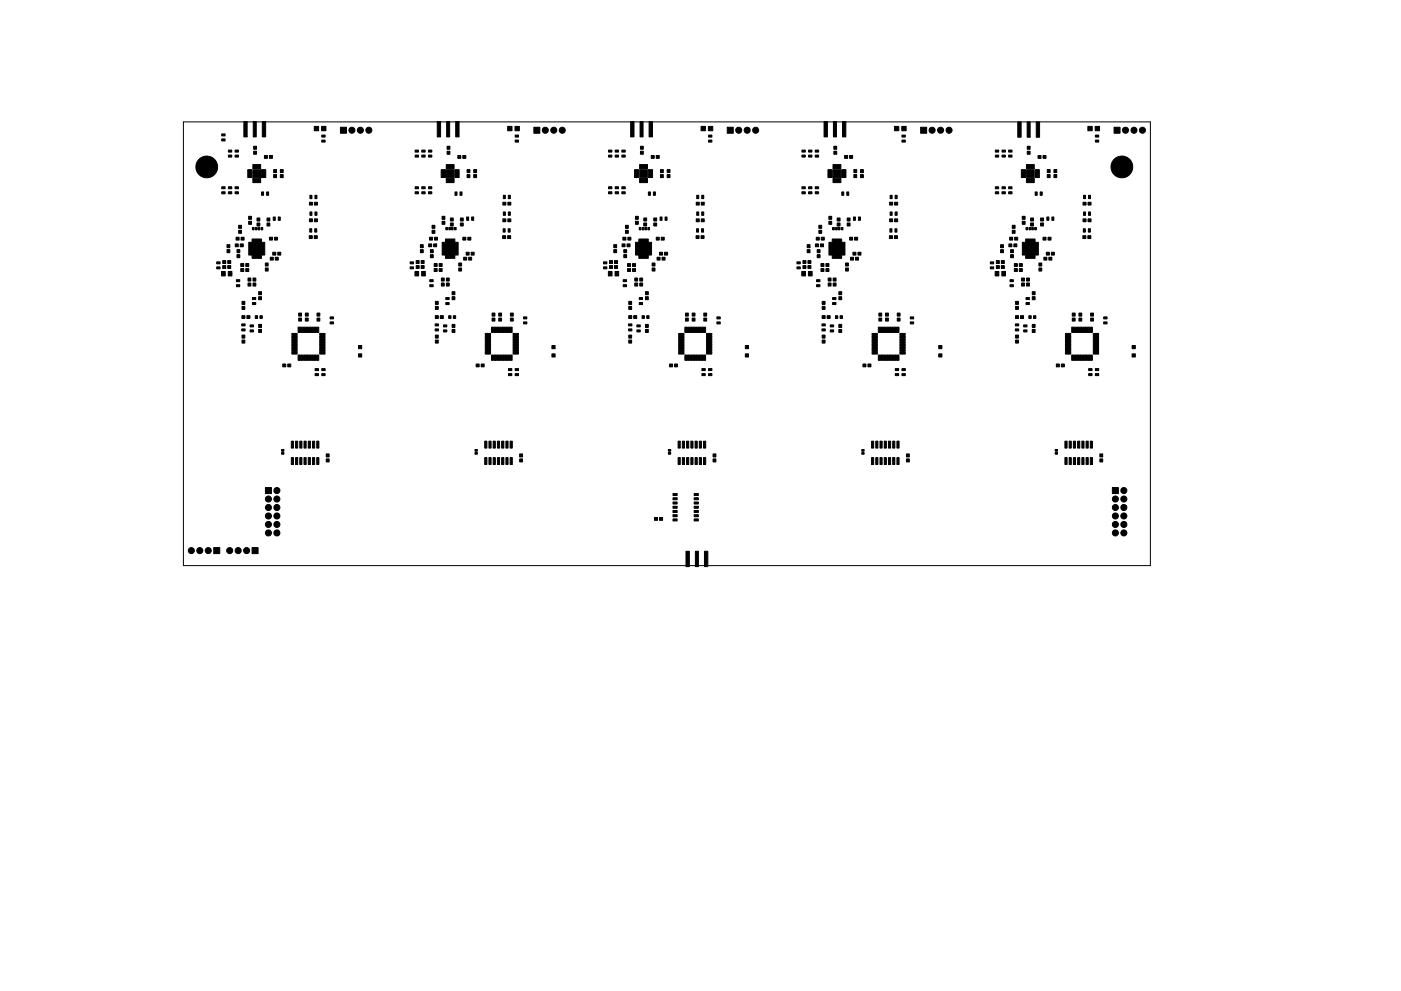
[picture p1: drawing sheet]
<svg xmlns="http://www.w3.org/2000/svg" width="420mm" height="297mm" viewBox="0 0 420 297" stroke-linecap="round" stroke-linejoin="round" font-family="sans-serif">
<path d="M55 36.5h290v133h-290z" fill="none" stroke="#000" stroke-width=".3"/>
<g fill="#000" stroke="#000" stroke-width=".3">
<path d="M94.2 37.9h1.4v1.3h-1.4zM96.4 37.9h1.4v1.3h-1.4zM102.1 38.1h1.8v1.8h-1.8zM152.2 37.9h1.4v1.3h-1.4zM154.4 37.9h1.4v1.3h-1.4zM160.1 38.1h1.8v1.8h-1.8zM210.2 37.9h1.4v1.3h-1.4zM212.4 37.9h1.4v1.3h-1.4zM218.1 38.1h1.8v1.8h-1.8zM268.2 37.9h1.3v1.3h-1.3zM270.4 37.9h1.4v1.3h-1.4zM276.1 38.1h1.8v1.8h-1.8z"/>
<path d="M326.2 37.9h1.4v1.3h-1.4zM328.4 37.9h1.4v1.3h-1.4zM334.1 38.1h1.8v1.8h-1.8zM66.5 57.5h1v.6h-1zM66.5 56h1v.6h-1zM66.5 41.6h1v.6h-1zM66.5 40.1h1v.6h-1zM68.5 57.5h1v.6h-1zM68.5 56h1v.6h-1zM68.5 46.5h1v.6h-1zM68.5 45h1v.6h-1zM70.5 57.5h1v.6h-1z"/>
<path d="M70.5 56h1v.6h-1zM70.5 46.5h1v.6h-1zM70.5 45h1v.6h-1zM73.1 36.4h1v4.6h-1zM74.3 50.9h1.3v2.3h-1.3zM75.9 36.4h1v4.6h-1zM76.1 45.3h.8v.9h-.8zM76.1 43.8h.8v.9h-.8zM75.9 50.9h2.2v2.3h-2.2zM75.8 53.4h2.4v1.3h-2.4zM75.8 49.3h2.4v1.3h-2.4zM78.4 57.5h.7v1h-.7z"/>
<path d="M78.7 36.4h1v4.6h-1zM78.4 50.9h1.3v2.3h-1.3zM79.3 46.6h.9v.9h-.9zM79.9 57.5h.7v1h-.7zM80.8 46.6h.9v.9h-.9zM82.1 52.3h.8v.9h-.8zM82.1 50.8h.8v.9h-.8zM84.1 52.3h.8v.9h-.8zM84.1 50.8h.8v.9h-.8zM92.9 58.5h.7v1h-.7zM94.4 58.5h.7v1h-.7zM96.5 42h1v.6h-1z"/>
<path d="M96.5 40.5h1v.6h-1zM124.5 57.5h1v.6h-1zM124.5 56h1v.6h-1zM124.5 46.5h1v.6h-1zM124.5 45h1v.6h-1zM126.5 57.5h1v.6h-1zM126.5 56h1v.6h-1zM126.5 46.5h1v.6h-1zM126.5 45h1v.6h-1zM128.5 57.5h1v.6h-1zM128.5 56h1v.6h-1zM128.5 46.5h1v.6h-1z"/>
<path d="M128.5 45h1v.6h-1zM131.1 36.4h1v4.6h-1zM132.3 50.9h1.3v2.3h-1.3zM133.9 36.4h1v4.6h-1zM134.1 45.3h.8v.9h-.8zM134.1 43.8h.8v.9h-.8zM133.9 50.9h2.2v2.3h-2.2zM133.8 53.4h2.4v1.3h-2.4zM133.8 49.3h2.4v1.3h-2.4zM136.4 57.5h.7v1h-.7zM136.7 36.4h1v4.6h-1zM136.4 50.9h1.3v2.3h-1.3z"/>
<path d="M137.3 46.6h.9v.9h-.9zM137.9 57.5h.7v1h-.7zM138.8 46.6h.9v.9h-.9zM140.1 52.3h.8v.9h-.8zM140.1 50.8h.8v.9h-.8zM142.1 52.3h.8v.9h-.8zM142.1 50.8h.8v.9h-.8zM150.9 58.5h.7v1h-.7zM152.4 58.5h.7v1h-.7zM154.5 42h1v.6h-1zM154.5 40.5h1v.6h-1zM182.5 57.5h1v.6h-1z"/>
<path d="M182.5 56h1v.6h-1zM182.5 46.5h1v.6h-1zM182.5 45h1v.6h-1zM184.5 57.5h1v.6h-1zM184.5 56h1v.6h-1zM184.5 46.5h1v.6h-1zM184.5 45h1v.6h-1zM186.5 57.5h1v.6h-1zM186.5 56h1v.6h-1zM186.5 46.5h1v.6h-1zM186.5 45h1v.6h-1zM189.1 36.4h1v4.6h-1z"/>
<path d="M190.3 50.9h1.3v2.3h-1.3zM191.9 36.4h1v4.6h-1zM192.1 45.3h.8v.9h-.8zM192.1 43.8h.8v.9h-.8zM191.9 50.9h2.2v2.3h-2.2zM191.8 53.4h2.4v1.3h-2.4zM191.8 49.3h2.4v1.3h-2.4zM194.4 57.5h.7v1h-.7zM194.7 36.4h1v4.6h-1zM194.4 50.9h1.3v2.3h-1.3zM195.3 46.6h.9v.9h-.9zM195.9 57.5h.7v1h-.7z"/>
<path d="M196.8 46.6h.9v.9h-.9zM198.1 52.3h.8v.9h-.8zM198.1 50.8h.8v.9h-.8zM200.1 52.3h.8v.9h-.8zM200.1 50.8h.8v.9h-.8zM208.9 58.5h.7v1h-.7zM210.4 58.5h.7v1h-.7zM212.5 42h1v.6h-1zM212.5 40.5h1v.6h-1zM240.5 57.5h1v.6h-1zM240.5 56h1v.6h-1zM240.5 46.5h1v.6h-1z"/>
<path d="M240.5 45h1v.6h-1zM242.5 57.5h1v.6h-1zM242.5 56h1v.6h-1zM242.5 46.5h1v.6h-1zM242.5 45h1v.6h-1zM244.5 57.5h1v.6h-1zM244.5 56h1v.6h-1zM244.5 46.5h1v.6h-1zM244.5 45h1v.6h-1zM247.1 36.4h1v4.6h-1zM248.3 50.9h1.3v2.3h-1.3zM249.9 36.4h1v4.6h-1z"/>
<path d="M250.1 45.3h.8v.9h-.8zM250.1 43.8h.8v.9h-.8zM249.9 50.9h2.2v2.3h-2.2zM249.8 53.4h2.4v1.3h-2.4zM249.8 49.3h2.4v1.3h-2.4zM252.4 57.5h.7v1h-.7zM252.7 36.4h1v4.6h-1zM252.4 50.9h1.3v2.3h-1.3zM253.3 46.6h.9v.9h-.9zM253.9 57.5h.7v1h-.7zM254.8 46.6h.9v.9h-.9zM256.1 52.3h.8v.9h-.8z"/>
<path d="M256.1 50.8h.8v.9h-.8zM258.1 52.3h.8v.9h-.8zM258.1 50.8h.8v.9h-.8zM266.9 58.5h.7v1h-.7zM268.5 58.5h.6v1h-.6zM270.5 42h1v.6h-1zM270.5 40.5h1v.6h-1zM298.5 57.5h1v.6h-1zM298.5 56h1v.6h-1zM298.5 46.5h1v.6h-1zM298.5 45h1v.6h-1zM300.5 57.5h1v.6h-1z"/>
<path d="M300.5 56h1v.6h-1zM300.5 46.5h1v.6h-1zM300.5 45h1v.6h-1zM302.5 57.5h1v.6h-1zM302.5 56h1v.6h-1zM302.5 46.5h1v.6h-1zM302.5 45h1v.6h-1zM305.2 36.5h1v4.6h-1zM306.3 50.9h1.3v2.3h-1.3zM308.1 45.3h.8v.9h-.8zM308.1 43.8h.8v.9h-.8zM308 36.5h1v4.6h-1z"/>
<path d="M307.9 50.9h2.2v2.3h-2.2zM307.8 53.4h2.4v1.3h-2.4zM307.8 49.3h2.4v1.3h-2.4zM310.4 57.5h.7v1h-.7zM310.4 50.9h1.3v2.3h-1.3zM310.8 36.5h1v4.6h-1zM311.3 46.6h.9v.9h-.9zM312 57.5h.6v1h-.6zM312.8 46.6h.9v.9h-.9zM314.1 52.3h.8v.9h-.8zM314.1 50.8h.8v.9h-.8zM316.1 52.3h.8v.9h-.8z"/>
<path d="M316.1 50.8h.8v.9h-.8zM324.9 58.5h.7v1h-.7zM326.4 58.5h.7v1h-.7zM328.5 42h1v.6h-1zM328.5 40.5h1v.6h-1zM65 78.5h1v.6h-1zM66.8 78.1h.9v.9h-.9zM68.1 74.8h.8v.9h-.8zM68.1 73.3h.8v.9h-.8zM68.3 78.1h.9v.9h-.9zM70.5 73.1h1v.9h-1zM70.8 71.1h.9v.9h-.9z"/>
<path d="M71.1 76.3h.8v.9h-.8zM71.1 74.8h.8v.9h-.8zM71.6 69h.8v.9h-.8zM71.6 67.5h.8v.9h-.8zM72 73.1h1v.9h-1zM72.2 79h.9v.9h-.9zM72.3 71.1h.9v.9h-.9zM73.7 79h.9v.9h-.9zM74.6 66.3h.8v.9h-.8zM74.6 64.8h.8v.9h-.8zM75.7 68.2h.5v.7h-.5zM76.6 68.2h.5v.7h-.5z"/>
<path d="M77.4 68.2h.5v.7h-.5zM77.1 66.8h.8v.9h-.8zM77.1 65.3h.8v.9h-.8zM74.6 72.6h1v-1h2.8v1h1v3.8l-1 .1v.9h-2.8v-.9l-1-.1zM78.3 68.2h.5v.7h-.5zM79.6 78.8h.8v.9h-.8zM80.1 66.8h.8v.9h-.8zM80.1 65.3h.8v.9h-.8zM80.8 71.1h.9v.9h-.9zM81 77.1h1v.9h-1zM81.9 65h.7v1h-.7zM81.8 75.6h.9v.9h-.9z"/>
<path d="M82.3 71.1h.9v.9h-.9zM82.5 77.1h1v.9h-1zM83.4 65h.7v1h-.7zM83.3 75.6h.9v.9h-.9zM92.9 68.6h.6v1h-.6zM92.9 63.5h.7v1h-.7zM92.7 70.6h.9v.9h-.9zM92.8 65.6h.9v.9h-.9zM92.8 60.6h.9v.9h-.9zM94.4 68.6h.6v1h-.6zM94.4 63.5h.7v1h-.7zM94.2 70.6h.9v.9h-.9z"/>
<path d="M94.3 65.6h.9v.9h-.9zM94.3 60.6h.9v.9h-.9zM123 78.5h1v.6h-1zM124.8 78.1h.9v.9h-.9zM126.1 74.8h.8v.9h-.8zM126.1 73.3h.8v.9h-.8zM126.3 78.1h.9v.9h-.9zM128.5 73.1h1v.9h-1zM128.8 71.1h.9v.9h-.9zM129.1 76.3h.8v.9h-.8zM129.1 74.8h.8v.9h-.8zM129.6 69h.8v.9h-.8z"/>
<path d="M129.6 67.5h.8v.9h-.8zM130 73.1h1v.9h-1zM130.2 79h.9v.9h-.9zM130.3 71.1h.9v.9h-.9zM131.7 79h.9v.9h-.9zM132.6 66.3h.8v.9h-.8zM132.6 64.8h.8v.9h-.8zM133.7 68.2h.5v.7h-.5zM134.6 68.2h.5v.7h-.5zM135.4 68.2h.5v.7h-.5zM135.1 66.8h.8v.9h-.8zM135.1 65.3h.8v.9h-.8z"/>
<path d="M132.6 72.6h1v-1h2.8v1h1v3.8l-1 .1v.9h-2.8v-.9l-1-.1zM136.3 68.2h.5v.7h-.5zM137.6 78.8h.8v.9h-.8zM138.1 66.8h.8v.9h-.8zM138.1 65.3h.8v.9h-.8zM138.8 71.1h.9v.9h-.9zM139 77.1h1v.9h-1zM139.9 65h.7v1h-.7zM139.8 75.6h.9v.9h-.9zM140.3 71.1h.9v.9h-.9zM140.5 77.1h1v.9h-1zM141.4 65h.7v1h-.7z"/>
<path d="M141.3 75.6h.9v.9h-.9zM150.9 68.6h.6v1h-.6zM150.9 63.5h.7v1h-.7zM150.7 70.6h.9v.9h-.9zM150.8 65.6h.9v.9h-.9zM150.8 60.6h.9v.9h-.9zM152.4 68.6h.6v1h-.6zM152.4 63.5h.7v1h-.7zM152.2 70.6h.9v.9h-.9zM152.3 65.6h.9v.9h-.9zM152.3 60.6h.9v.9h-.9zM181 78.5h1v.6h-1z"/>
<path d="M182.8 78.1h.9v.9h-.9zM184.1 74.8h.8v.9h-.8zM184.1 73.3h.8v.9h-.8zM184.3 78.1h.9v.9h-.9zM186.5 73.1h1v.9h-1zM186.8 71.1h.9v.9h-.9zM187.1 76.3h.8v.9h-.8zM187.1 74.8h.8v.9h-.8zM187.6 69h.8v.9h-.8zM187.6 67.5h.8v.9h-.8zM188 73.1h1v.9h-1zM188.2 79h.9v.9h-.9z"/>
<path d="M188.3 71.1h.9v.9h-.9zM189.7 79h.9v.9h-.9zM190.6 66.3h.8v.9h-.8zM190.6 64.8h.8v.9h-.8zM191.7 68.2h.5v.7h-.5zM192.6 68.2h.5v.7h-.5zM193.4 68.2h.5v.7h-.5zM193.1 66.8h.8v.9h-.8zM193.1 65.3h.8v.9h-.8zM190.6 72.6h1v-1h2.8v1h1v3.8l-1 .1v.9h-2.8v-.9l-1-.1zM194.3 68.2h.5v.7h-.5zM195.6 78.8h.8v.9h-.8z"/>
<path d="M196.1 66.8h.8v.9h-.8zM196.1 65.3h.8v.9h-.8zM196.8 71.1h.9v.9h-.9zM197 77.1h1v.9h-1zM197.9 65h.7v1h-.7zM197.8 75.6h.9v.9h-.9zM198.3 71.1h.9v.9h-.9zM198.5 77.1h1v.9h-1zM199.4 65h.7v1h-.7zM199.3 75.6h.9v.9h-.9zM208.9 68.6h.6v1h-.6zM208.9 63.5h.7v1h-.7z"/>
<path d="M208.7 70.6h.9v.9h-.9zM208.8 65.6h.9v.9h-.9zM208.8 60.6h.9v.9h-.9zM210.4 68.6h.6v1h-.6zM210.4 63.5h.7v1h-.7zM210.2 70.6h.9v.9h-.9zM210.3 65.6h.9v.9h-.9zM210.3 60.6h.9v.9h-.9zM239 78.5h1v.6h-1zM240.8 78.1h.9v.9h-.9zM242.1 74.8h.8v.9h-.8zM242.1 73.3h.8v.9h-.8z"/>
<path d="M242.3 78.1h.9v.9h-.9zM244.5 73.1h1v.9h-1zM244.8 71.1h.9v.9h-.9zM245.1 76.3h.8v.9h-.8zM245.1 74.8h.8v.9h-.8zM245.6 69h.8v.9h-.8zM245.6 67.5h.8v.9h-.8zM246 73.1h1v.9h-1zM246.2 79h.9v.9h-.9zM246.3 71.1h.9v.9h-.9zM247.7 79h.9v.9h-.9zM248.6 66.3h.8v.9h-.8z"/>
<path d="M248.6 64.8h.8v.9h-.8zM249.7 68.2h.5v.7h-.5zM250.6 68.2h.5v.7h-.5zM251.4 68.2h.5v.7h-.5zM251.1 66.8h.8v.9h-.8zM251.1 65.3h.8v.9h-.8zM248.6 72.6h1v-1h2.8v1h1v3.8l-1 .1v.9h-2.8v-.9l-1-.1zM252.3 68.2h.5v.7h-.5zM253.6 78.8h.8v.9h-.8zM254.1 66.8h.8v.9h-.8zM254.1 65.3h.8v.9h-.8zM254.8 71.1h.9v.9h-.9z"/>
<path d="M255 77.1h1v.9h-1zM255.9 65h.7v1h-.7zM255.8 75.6h.9v.9h-.9zM256.3 71.1h.9v.9h-.9zM256.6 77.1h.9v.9h-.9zM257.4 65h.7v1h-.7zM257.3 75.6h.9v.9h-.9zM266.9 68.6h.6v1h-.6zM266.9 63.5h.7v1h-.7zM266.7 70.6h.9v.9h-.9zM266.8 65.6h.9v.9h-.9zM266.8 60.6h.9v.9h-.9z"/>
<path d="M268.4 68.6h.6v1h-.6zM268.5 63.5h.6v1h-.6zM268.2 70.6h.9v.9h-.9zM268.3 65.6h.9v.9h-.9zM268.3 60.6h.9v.9h-.9zM297 78.5h1v.6h-1zM298.8 78.1h.9v.9h-.9zM300.1 74.8h.8v.9h-.8zM300.1 73.3h.8v.9h-.8zM300.3 78.1h.9v.9h-.9zM302.5 73.1h1v.9h-1zM302.8 71.1h.9v.9h-.9z"/>
<path d="M303.1 76.3h.8v.9h-.8zM303.1 74.8h.8v.9h-.8zM303.6 69h.8v.9h-.8zM303.6 67.5h.8v.9h-.8zM304 73.1h.9v.9h-.9zM304.2 79h.9v.9h-.9zM304.3 71.1h.9v.9h-.9zM305.7 79h.9v.9h-.9zM306.6 66.3h.8v.9h-.8zM306.6 64.8h.8v.9h-.8zM307.7 68.2h.5v.7h-.5zM308.6 68.2h.5v.7h-.5z"/>
<path d="M309.4 68.2h.5v.7h-.5zM309.1 66.8h.8v.9h-.8zM309.1 65.3h.8v.9h-.8zM306.6 72.6h1v-1h2.8v1h1v3.8l-1 .1v.9h-2.8v-.9l-1-.1zM310.3 68.2h.5v.7h-.5zM311.6 78.8h.8v.9h-.8zM312.1 66.8h.8v.9h-.8zM312.1 65.3h.8v.9h-.8zM312.8 71.1h.9v.9h-.9zM313 77.1h1v.9h-1zM313.9 65h.7v1h-.7zM313.8 75.6h.9v.9h-.9z"/>
<path d="M314.3 71.1h.9v.9h-.9zM314.5 77.1h1v.9h-1zM315.5 65h.6v1h-.6zM315.3 75.6h.9v.9h-.9zM324.9 68.6h.6v1h-.6zM324.9 63.5h.7v1h-.7zM324.7 70.6h.9v.9h-.9zM324.8 65.6h.9v.9h-.9zM324.8 60.6h.9v.9h-.9zM326.4 68.6h.6v1h-.6zM326.4 63.5h.7v1h-.7zM326.2 70.6h.9v.9h-.9z"/>
<path d="M326.3 65.6h.9v.9h-.9zM326.3 60.6h.9v.9h-.9zM65 80h1v.6h-1zM66.4 81.4h1.2v1.3h-1.2zM66.8 79.6h.9v.9h-.9zM68.3 79.6h.9v.9h-.9zM68.4 81.4h1.2v1.3h-1.2zM70.9 85.3h1v.6h-1zM70.9 83.8h1v.6h-1zM72.2 80.5h.9v.9h-.9zM72.6 91.8h.8v.9h-.8zM72.6 90.3h.8v.9h-.8z"/>
<path d="M72.5 94.6h1v.9h-1zM72.5 98.6h1v.6h-1zM72.5 97.1h1v.6h-1zM73.7 80.5h.9v.9h-.9zM74 94.6h1v.9h-1zM74.4 84.8h.8v.9h-.8zM74.4 83.3h.8v.9h-.8zM75 98.9h1v.6h-1zM75 97.4h1v.6h-1zM75.7 90.7h1v.6h-1zM75.7 89.2h1v.6h-1zM75.9 84.8h.8v.9h-.8z"/>
<path d="M75.9 83.3h.8v.9h-.8zM76.5 94.6h.8v.8h-.8zM77.6 98.7h.8v.9h-.8zM77.6 97.2h.8v.9h-.8zM77.6 88.9h.8v.9h-.8zM77.6 87.4h.8v.9h-.8zM77.9 94.6h.8v.8h-.8zM79.6 80.3h.8v.9h-.8zM87.6 100h1.5v6.1h-1.6zM89.4 98.1h6.1l.1 1.5-6.1 .1zM89.6 95.3h.8v.9h-.8zM89.6 93.8h.8v.9h-.8z"/>
<path d="M91.6 95.3h.8v.9h-.8zM91.6 93.8h.8v.9h-.8zM95.1 95.3h.8v.9h-.8zM95.1 93.8h.8v.9h-.8zM95.9 100h1.6l-.1 6.1h-1.5zM99 96.5h1v.6h-1zM99 95h1v.6h-1zM123 80h1v.6h-1zM124.4 81.4h1.2v1.3h-1.2zM124.8 79.6h.9v.9h-.9zM126.3 79.6h.9v.9h-.9zM126.4 81.4h1.2v1.3h-1.2z"/>
<path d="M128.9 85.3h1v.6h-1zM128.9 83.8h1v.6h-1zM130.2 80.5h.9v.9h-.9zM130.6 91.8h.8v.9h-.8zM130.6 90.3h.8v.9h-.8zM130.5 94.6h1v.9h-1zM130.5 98.6h1v.6h-1zM130.5 97.1h1v.6h-1zM131.7 80.5h.9v.9h-.9zM132 94.6h1v.9h-1zM132.4 84.8h.8v.9h-.8zM132.4 83.3h.8v.9h-.8z"/>
<path d="M133 98.9h1v.6h-1zM133 97.4h1v.6h-1zM133.7 90.7h1v.6h-1zM133.7 89.2h1v.6h-1zM133.9 84.8h.8v.9h-.8zM133.9 83.3h.8v.9h-.8zM134.5 94.6h.8v.8h-.8zM135.6 98.7h.8v.9h-.8zM135.6 97.2h.8v.9h-.8zM135.6 88.9h.8v.9h-.8zM135.6 87.4h.8v.9h-.8zM135.9 94.6h.8v.8h-.8z"/>
<path d="M137.6 80.3h.8v.9h-.8zM145.6 100h1.5v6.1h-1.6zM147.4 98.1h6.1l.1 1.5-6.1 .1zM147.6 95.3h.8v.9h-.8zM147.6 93.8h.8v.9h-.8zM149.6 95.3h.8v.9h-.8zM149.6 93.8h.8v.9h-.8zM153.1 95.3h.8v.9h-.8zM153.1 93.8h.8v.9h-.8zM153.9 100h1.6l-.1 6.1h-1.5zM157 96.5h1v.6h-1zM157 95h1v.6h-1z"/>
<path d="M181 80h1v.6h-1zM182.4 81.4h1.2v1.3h-1.2zM182.8 79.6h.9v.9h-.9zM184.3 79.6h.9v.9h-.9zM184.4 81.4h1.2v1.3h-1.2zM186.9 85.3h1v.6h-1zM186.9 83.8h1v.6h-1zM188.2 80.5h.9v.9h-.9zM188.6 91.8h.8v.9h-.8zM188.6 90.3h.8v.9h-.8zM188.5 94.6h1v.9h-1zM188.5 98.6h1v.6h-1z"/>
<path d="M188.5 97.1h1v.6h-1zM189.7 80.5h.9v.9h-.9zM190 94.6h1v.9h-1zM190.4 84.8h.8v.9h-.8zM190.4 83.3h.8v.9h-.8zM191 98.9h1v.6h-1zM191 97.4h1v.6h-1zM191.7 90.7h1v.6h-1zM191.7 89.2h1v.6h-1zM191.9 84.8h.8v.9h-.8zM191.9 83.3h.8v.9h-.8zM192.5 94.6h.8v.8h-.8z"/>
<path d="M193.6 98.7h.8v.9h-.8zM193.6 97.2h.8v.9h-.8zM193.6 88.9h.8v.9h-.8zM193.6 87.4h.8v.9h-.8zM193.9 94.6h.8v.8h-.8zM195.6 80.3h.8v.9h-.8zM203.6 100h1.5v6.1h-1.6zM205.4 98.1h6.1l.1 1.5-6.1 .1zM205.6 95.3h.8v.9h-.8zM205.6 93.8h.8v.9h-.8zM207.6 95.3h.8v.9h-.8zM207.6 93.8h.8v.9h-.8z"/>
<path d="M211.1 95.3h.8v.9h-.8zM211.1 93.8h.8v.9h-.8zM211.9 100h1.6l-.1 6.1h-1.5zM215 96.5h1v.6h-1zM215 95h1v.6h-1zM239 80h1v.6h-1zM240.4 81.4h1.2v1.3h-1.2zM240.8 79.6h.9v.9h-.9zM242.3 79.6h.9v.9h-.9zM242.4 81.4h1.2v1.3h-1.2zM244.9 85.3h1v.6h-1zM244.9 83.8h1v.6h-1z"/>
<path d="M246.2 80.5h.9v.9h-.9zM246.6 91.8h.8v.9h-.8zM246.6 90.3h.8v.9h-.8zM246.5 94.6h1v.9h-1zM246.5 98.6h1v.6h-1zM246.5 97.1h1v.6h-1zM247.7 80.5h.9v.9h-.9zM248 94.6h1v.9h-1zM248.4 84.8h.8v.9h-.8zM248.4 83.3h.8v.9h-.8zM249 98.9h1v.6h-1zM249 97.4h1v.6h-1z"/>
<path d="M249.7 90.7h1v.6h-1zM249.7 89.2h1v.6h-1zM249.9 84.8h.8v.9h-.8zM249.9 83.3h.8v.9h-.8zM250.5 94.6h.8v.8h-.8zM251.6 98.7h.8v.9h-.8zM251.6 97.2h.8v.9h-.8zM251.6 88.9h.8v.9h-.8zM251.6 87.4h.8v.9h-.8zM251.9 94.6h.8v.8h-.8zM253.6 80.3h.8v.9h-.8zM261.6 100h1.5v6.1h-1.6z"/>
<path d="M263.4 98.1h6.1l.1 1.5-6.1 .1zM263.6 95.3h.8v.9h-.8zM263.6 93.8h.8v.9h-.8zM265.6 95.3h.8v.9h-.8zM265.6 93.8h.8v.9h-.8zM269.1 95.3h.8v.9h-.8zM269.1 93.8h.8v.9h-.8zM269.9 100h1.6l-.1 6.1h-1.5zM273 96.5h1v.6h-1zM273 95h1v.6h-1zM297 80h1v.6h-1zM298.4 81.4h1.1v1.3h-1.1z"/>
<path d="M298.8 79.6h.9v.9h-.9zM300.3 79.6h.9v.9h-.9zM300.4 81.4h1.2v1.3h-1.2zM302.9 85.3h1v.6h-1zM302.9 83.8h1v.6h-1zM304.2 80.5h.9v.9h-.9zM304.6 91.8h.8v.9h-.8zM304.6 90.3h.8v.9h-.8zM304.5 94.6h1v.9h-1zM304.5 98.6h1v.6h-1zM304.5 97.1h1v.6h-1zM305.7 80.5h.9v.9h-.9z"/>
<path d="M306 94.6h1v.9h-1zM306.4 84.8h.8v.9h-.8zM306.4 83.3h.8v.9h-.8zM307 98.9h1v.6h-1zM307 97.4h1v.6h-1zM307.7 90.7h1v.6h-1zM307.7 89.2h1v.6h-1zM307.9 84.8h.8v.9h-.8zM307.9 83.3h.8v.9h-.8zM308.5 94.6h.8v.8h-.8zM309.6 98.7h.8v.9h-.8zM309.6 97.2h.8v.9h-.8z"/>
<path d="M309.6 88.9h.8v.9h-.8zM309.6 87.4h.8v.9h-.8zM309.9 94.6h.8v.8h-.8zM311.6 80.3h.8v.9h-.8zM319.5 100h1.6v6.1h-1.6zM321.4 98.1h6.1l.1 1.5-6.1 .1zM321.6 95.3h.8v.9h-.8zM321.6 93.8h.8v.9h-.8zM323.6 95.3h.8v.9h-.8zM323.6 93.8h.8v.9h-.8zM327.1 95.3h.8v.9h-.8zM327.1 93.8h.8v.9h-.8z"/>
<path d="M327.9 100h1.6l-.1 6.1h-1.5zM331 96.5h1v.6h-1zM331 95h1v.6h-1zM72.6 101.9h.8v.9h-.8zM72.6 100.4h.8v.9h-.8zM84.8 109.1h.9v.9h-.9zM86.3 109.1h.9v.9h-.9zM89.4 106.4h6.1l.1 1.5-6.1 .1zM94.5 112h1v.6h-1zM94.5 110.5h1v.6h-1zM96.5 112h1v.6h-1zM96.5 110.5h1v.6h-1z"/>
<path d="M107.5 106.1h1v.9h-1zM107.5 103.6h1v.9h-1zM130.6 101.9h.8v.9h-.8zM130.6 100.4h.8v.9h-.8zM142.8 109.1h.9v.9h-.9zM144.3 109.1h.9v.9h-.9zM147.4 106.4h6.1l.1 1.5-6.1 .1zM152.5 112h1v.6h-1zM152.5 110.5h1v.6h-1zM154.5 112h1v.6h-1zM154.5 110.5h1v.6h-1zM165.5 106.1h1v.9h-1z"/>
<path d="M165.5 103.6h1v.9h-1zM188.6 101.9h.8v.9h-.8zM188.6 100.4h.8v.9h-.8zM200.8 109.1h.9v.9h-.9zM202.3 109.1h.9v.9h-.9zM205.4 106.4h6.1l.1 1.5-6.1 .1zM210.5 112h1v.6h-1zM210.5 110.5h1v.6h-1zM212.5 112h1v.6h-1zM212.5 110.5h1v.6h-1zM223.5 106.1h1v.9h-1zM223.5 103.6h1v.9h-1z"/>
<path d="M246.6 101.9h.8v.9h-.8zM246.6 100.4h.8v.9h-.8zM258.8 109.1h.9v.9h-.9zM260.3 109.1h.9v.9h-.9zM263.4 106.4h6.1l.1 1.5-6.1 .1zM268.5 112h1v.6h-1zM268.5 110.5h1v.6h-1zM270.5 112h1v.6h-1zM270.5 110.5h1v.6h-1zM281.5 106.1h1v.9h-1zM281.5 103.6h1v.9h-1zM304.6 101.9h.8v.9h-.8z"/>
<path d="M304.6 100.4h.8v.9h-.8zM316.8 109.1h.9v.9h-.9zM318.3 109.1h.9v.9h-.9zM321.4 106.4h6.1l.1 1.5-6.1 .1zM326.5 112h1v.6h-1zM326.5 110.5h1v.6h-1zM328.5 112h1v.6h-1zM328.5 110.5h1v.6h-1zM339.5 106.1h1v.9h-1zM339.5 103.6h1v.9h-1zM84.4 135.6h.8v.5h-.8zM84.4 134.7h.8v.5h-.8z"/>
<path d="M87.4 137.2h.6v2h-.6zM87.4 132.2h.6v2.1h-.6zM88.6 137.2h.7v2h-.7zM88.6 132.2h.7v2.1h-.7zM89.9 137.2h.7v2h-.7zM89.9 132.2h.7v2.1h-.7zM91.2 137.2h.6v2h-.6zM91.2 132.2h.6v2.1h-.6zM92.4 137.2h.7v2h-.7zM92.4 132.2h.7v2.1h-.7zM93.7 137.2h.7v2h-.7zM93.7 132.2h.7v2.1h-.7z"/>
<path d="M95 137.2h.6v2h-.6zM95 132.2h.6v2.1h-.6zM97.8 137.6h.9v.9h-.9zM97.8 136.1h.9v.9h-.9zM142.4 135.6h.8v.5h-.8zM142.4 134.7h.8v.5h-.8zM145.4 137.2h.6v2h-.6zM145.4 132.2h.6v2.1h-.6zM146.6 137.2h.7v2h-.7zM146.6 132.2h.7v2.1h-.7zM147.9 137.2h.7v2h-.7zM147.9 132.2h.7v2.1h-.7z"/>
<path d="M149.2 137.2h.6v2h-.6zM149.2 132.2h.6v2.1h-.6zM150.4 137.2h.7v2h-.7zM150.4 132.2h.7v2.1h-.7zM151.7 137.2h.7v2h-.7zM151.7 132.2h.7v2.1h-.7zM153 137.2h.6v2h-.6zM153 132.2h.6v2.1h-.6zM155.8 137.6h.9v.9h-.9zM155.8 136.1h.9v.9h-.9zM200.4 135.6h.8v.5h-.8zM200.4 134.7h.8v.5h-.8z"/>
<path d="M203.4 137.2h.6v2h-.6zM203.4 132.2h.6v2.1h-.6zM204.6 137.2h.7v2h-.7zM204.6 132.2h.7v2.1h-.7zM205.9 137.2h.7v2h-.7zM205.9 132.2h.7v2.1h-.7zM207.2 137.2h.6v2h-.6zM207.2 132.2h.6v2.1h-.6zM208.4 137.2h.7v2h-.7zM208.4 132.2h.7v2.1h-.7zM209.7 137.2h.7v2h-.7zM209.7 132.2h.7v2.1h-.7z"/>
<path d="M211 137.2h.6v2h-.6zM211 132.2h.6v2.1h-.6zM213.8 137.6h.9v.9h-.9zM213.8 136.1h.9v.9h-.9zM258.5 135.6h.7v.5h-.7zM258.5 134.7h.7v.5h-.7zM261.4 137.2h.6v2h-.6zM261.4 132.2h.6v2.1h-.6zM262.6 137.2h.7v2h-.7zM262.6 132.2h.7v2.1h-.7zM263.9 137.2h.7v2h-.7zM263.9 132.2h.7v2.1h-.7z"/>
<path d="M265.2 137.2h.6v2h-.6zM265.2 132.2h.6v2.1h-.6zM266.4 137.2h.7v2h-.7zM266.4 132.2h.7v2.1h-.7zM267.7 137.2h.7v2h-.7zM267.7 132.2h.7v2.1h-.7zM269 137.2h.6v2h-.6zM269 132.2h.6v2.1h-.6zM271.8 137.6h.9v.9h-.9zM271.8 136.1h.9v.9h-.9zM316.4 135.6h.8v.5h-.8zM316.4 134.7h.8v.5h-.8z"/>
<path d="M319.4 137.2h.6v2h-.6zM319.4 132.2h.6v2.1h-.6zM320.6 137.2h.7v2h-.7zM320.6 132.2h.7v2.1h-.7zM321.9 137.2h.7v2h-.7zM321.9 132.2h.7v2.1h-.7zM323.2 137.2h.6v2h-.6zM323.2 132.2h.6v2.1h-.6zM324.4 137.2h.7v2h-.7zM324.4 132.2h.7v2.1h-.7zM325.7 137.2h.7v2h-.7zM325.7 132.2h.7v2.1h-.7z"/>
<path d="M327 137.2h.6v2h-.6zM327 132.2h.6v2.1h-.6zM329.8 137.6h.9v.9h-.9zM329.8 136.1h.9v.9h-.9zM79.6 146.1h1.8v1.8h-1.8zM196.3 155.1h.9v.9h-.9zM197.8 155.1h.9v.9h-.9zM201.8 155.5h1.3v.7h-1.3zM201.8 154.3h1.3v.6h-1.3zM201.8 153h1.3v.6h-1.3zM201.8 151.7h1.3v.6h-1.3zM201.8 150.5h1.3v.6h-1.3z"/>
<path d="M201.8 149.2h1.3v.6h-1.3zM201.8 147.9h1.3v.6h-1.3zM208.2 155.5h1.2v.7h-1.2zM208.2 154.3h1.2v.6h-1.2zM208.2 153h1.2v.6h-1.2zM208.2 151.7h1.2v.6h-1.2zM208.2 150.5h1.2v.6h-1.2zM208.2 149.2h1.2v.6h-1.2zM208.2 147.9h1.2v.6h-1.2zM333.6 146.1h1.8v1.8h-1.8zM64.1 164.1h1.8v1.8h-1.8zM75.6 164.1h1.8v1.8h-1.8z"/>
<path d="M205.7 165.2h1v4.6h-1zM208.5 165.2h1v4.6h-1zM211.3 165.2h1v4.6h-1z"/>
<circle cx="105.5" cy="39" r=".9"/>
<circle cx="108.1" cy="39" r=".9"/>
<circle cx="110.6" cy="39" r=".9"/>
<circle cx="163.5" cy="39" r=".9"/>
<circle cx="166.1" cy="39" r=".9"/>
<circle cx="168.6" cy="39" r=".9"/>
<circle cx="221.5" cy="39" r=".9"/>
<circle cx="224.1" cy="39" r=".9"/>
<circle cx="226.6" cy="39" r=".9"/>
<circle cx="279.5" cy="39" r=".9"/>
<circle cx="282.1" cy="39" r=".9"/>
<circle cx="284.6" cy="39" r=".9"/>
<circle cx="337.5" cy="39" r=".9"/>
<circle cx="340.1" cy="39" r=".9"/>
<circle cx="342.6" cy="39" r=".9"/>
<circle cx="62" cy="50" r="3.3"/>
<circle cx="336.4" cy="50" r="3.3"/>
<circle cx="80.5" cy="159.7" r=".9"/>
<circle cx="80.5" cy="157.2" r=".9"/>
<circle cx="80.5" cy="154.7" r=".9"/>
<circle cx="80.5" cy="152.1" r=".9"/>
<circle cx="80.5" cy="149.6" r=".9"/>
<circle cx="83" cy="159.7" r=".9"/>
<circle cx="83" cy="154.7" r=".9"/>
<circle cx="83" cy="152.1" r=".9"/>
<circle cx="83" cy="147" r=".9"/>
<circle cx="83" cy="157.2" r=".9"/>
<circle cx="83" cy="149.6" r=".9"/>
<circle cx="334.5" cy="149.6" r=".9"/>
<circle cx="334.5" cy="159.7" r=".9"/>
<circle cx="334.5" cy="157.2" r=".9"/>
<circle cx="334.5" cy="152.1" r=".9"/>
<circle cx="334.5" cy="154.7" r=".9"/>
<circle cx="337" cy="149.6" r=".9"/>
<circle cx="337" cy="147" r=".9"/>
<circle cx="337" cy="157.2" r=".9"/>
<circle cx="337" cy="154.7" r=".9"/>
<circle cx="337" cy="159.7" r=".9"/>
<circle cx="337" cy="152.1" r=".9"/>
<circle cx="57.4" cy="165" r=".9"/>
<circle cx="59.9" cy="165" r=".9"/>
<circle cx="62.5" cy="165" r=".9"/>
<circle cx="68.9" cy="165" r=".9"/>
<circle cx="71.4" cy="165" r=".9"/>
<circle cx="74" cy="165" r=".9"/>
</g>
</svg>
